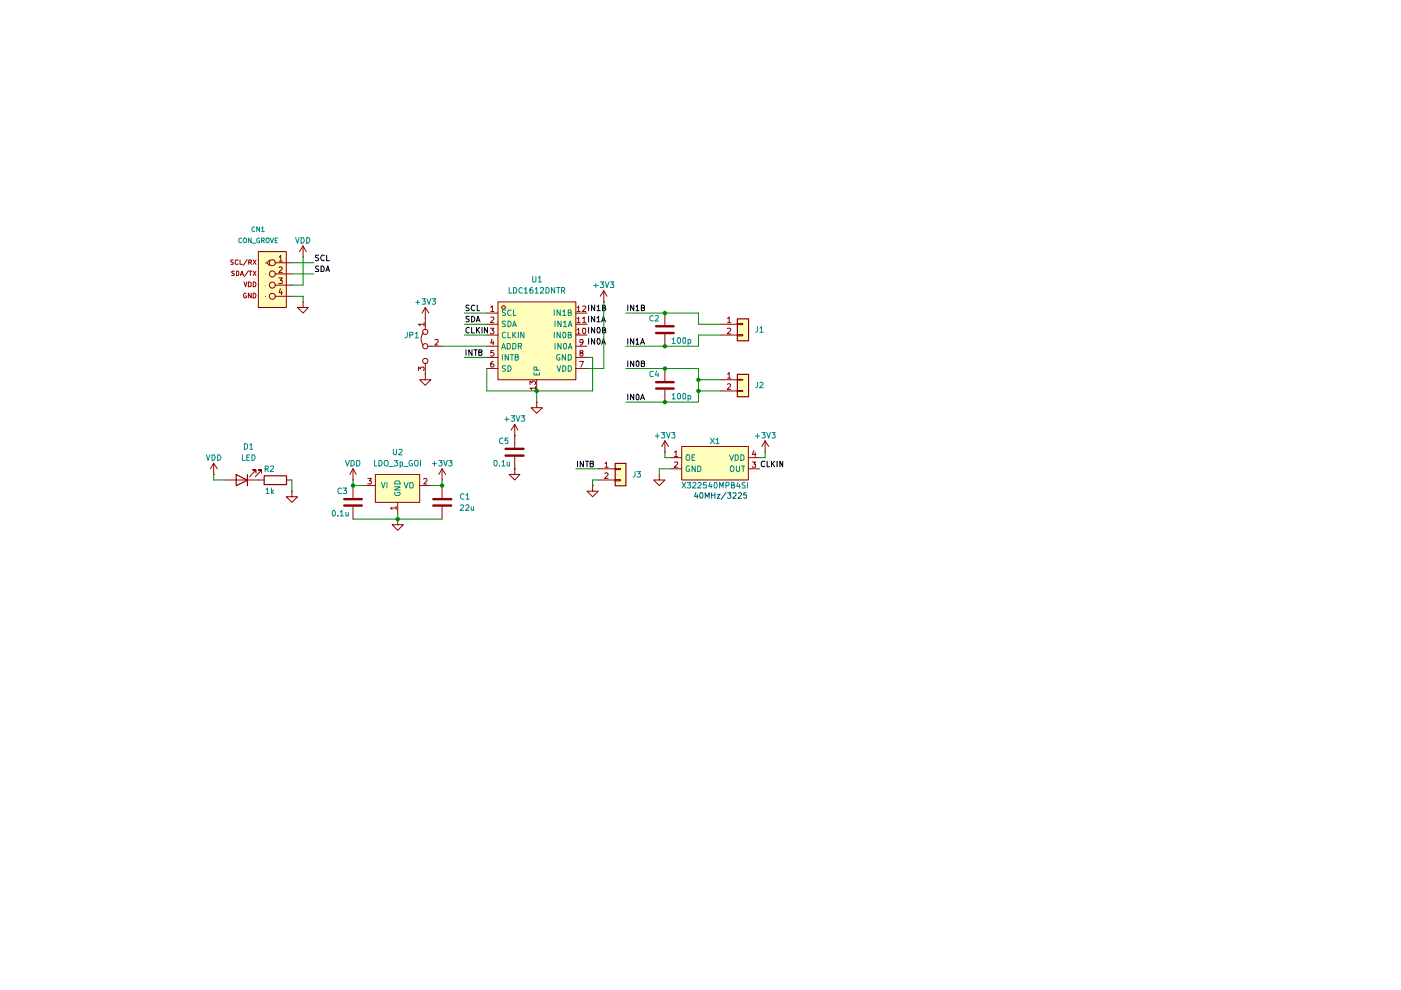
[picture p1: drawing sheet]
<svg xmlns="http://www.w3.org/2000/svg" width="297mm" height="210mm" viewBox="0 0 297 210" stroke-linecap="round" stroke-linejoin="round" font-family="sans-serif">
<g fill="#ffb">
<path d="M144.6 94.7h14.1v7.1h-14.1z"/>
<path d="M130.4 98.3h2.3v4.7h-2.3z"/>
<path d="M156.3 79.4h2.4v4.7h-2.4z"/>
<path d="M156.3 67.6h2.4v4.7h-2.4z"/>
<path d="M79.6 100.6h9.4v6h-9.4z"/>
<path d="M105.6 64.1h16.5v16.5h-16.5z"/>
<path d="M54.8 53.4h5.9v11.8h-5.9z"/>
</g>
<g fill="none" stroke="#000" stroke-width=".21">
<path d="M67.6 56.5h-.6v.4l.5 .2 .1 .3-.1 .2h-.6M67.6 54.1h-.6v.5l.5 .2 .1 .2-.3 .3-.4-.1M68.1 56.4a.66 .66 0 0 1 .6 .4 .66 .66 0 0 1-.2 .8h-.4zM68.7 54.2l-.5-.1a.67 .67 0 0 0-.2 .7 .67 .67 0 0 0 .5 .5l.2-.2M69.1 57.6l.4-1.2 .3 1.2M69.2 57.2h.6M69.3 54.1v1.2h.5M98.8 74.2v1.2M99.5 67.1h-.7v.4l.7 .4-.3 .3h-.4M99.5 64.8h-.7v.3l.7 .4-.3 .4-.4-.1M99.5 69.5a.45 .45 0 0 0-.7 .2v.7a.45 .45 0 0 0 .7 .1M100 67.1a.6 .6 0 0 1 .7 .5 .6 .6 0 0 1-.7 .6z"/>
<path d="M100 69.4v1.2h.6M100.1 74.2v1.2l-.7-1.2v1.2M100.5 74.2h.7M100.7 64.8l-.3-.1a.6 .6 0 0 0-.5 .6 .6 .6 0 0 0 .5 .6l.3-.1M100.8 74.2v1.2M101 68.2l.3-1.1 .5 1.1M101 69.4v1.2M101.1 67.9h.6M101.2 64.7v1.2h.5M101.2 69.9l.5 .7M101.5 74.7h.5l.2-.4-.2-.1h-.5v1.2h.5l.2-.2v-.4l-.3-.1M101.7 69.4l-.7 .7"/>
<path d="M102.2 69.4v1.2M103.4 69.4v1.2l-.7-1.2v1.2M124.8 64.7v1.2M124.8 67.1v1.1M124.8 69.4v1.2M124.8 71.8v1.2M126.1 64.7v1.2l-.7-1.2v1.2M126.1 71.8v1.2l-.7-1.2v1.2M126.1 67.1v1.1l-.7-1.1v1.1M126.1 69.4v1.2l-.7-1.2v1.2M126.6 65l.3-.3v1.2M126.6 67.4l.3-.3v1.1"/>
<path d="M126.6 65.9h.7M126.6 68.2h.7M126.7 71.9v-.1a.59 .59 0 0 1 .6 .4 .59 .59 0 0 1-.1 .6l-.2 .2-.3-.2zM126.7 69.5l.3-.1a.78 .78 0 0 1 0 1.2l-.3-.1zM127.6 73l.3-1.2 .5 1.2M127.6 68.2l.3-1.1 .5 1.1M127.7 72.6h.6M127.7 67.9h.6M127.8 65.3l.5-.1v-.4l-.5-.1v1.2h.4l.2-.5-.3-.1M127.8 70l.5-.1v-.4l-.5-.1v1.2h.4l.2-.4-.3-.2M133.1 64.7v1.2M133.1 71.8v1.2"/>
<path d="M133.1 76.5v1.2M134.4 76.5v1.2l-.7-1.2v1.2M134.4 71.8v1.2l-.7-1.2v1.2M134.4 64.7v1.2l-.7-1.2v1.2M134.9 76.7l.1-.2 .5 .2v.8l-.3 .2-.3-.2zM134.9 72.1l.2-.3v1.2M134.9 65l.2-.3v1.2M134.9 73h.6M134.9 65.9h.6M135.8 73l.4-1.2 .5 1.2M136 77h.5l.2-.3-.2-.2h-.5v1.2h.5l.2-.1v-.4l-.3-.2M136 65.3h.4l.3-.3-.1-.2-.6-.1v1.2h.5l.2-.1v-.4l-.3-.1"/>
<path d="M136 72.6h.5M122.4 97.8v1.2M123.7 97.8v1.2l-.7-1.2v1.2M124.1 97.8h.7M124.5 97.8v1.2M125.1 98.3h.5l.2-.3-.2-.2h-.5v1.2h.5l.2-.2v-.3l-.2-.2M133.1 83.6v1.2M134.4 83.6v1.2l-.7-1.2v1.2M135.1 83.6l.4 .2v.8l-.2 .2-.4-.2v-.8zM135.8 84.8l.4-1.2 .5 1.2M136 84.4h.5M162.1 97.9l-.5-.1a.67 .67 0 0 0-.2 .7 .67 .67 0 0 0 .5 .5l.2-.2"/>
<path d="M162.6 97.8v1.2h.6M163.6 97.8v1.2M163.7 98.3l.6 .7M164.3 97.8l-.7 .7M164.8 97.8v1.2M165.9 97.8v1.2l-.5-1.2v1.2"/>
</g>
<g fill="none" stroke="#910000" stroke-width=".21">
<path d="M49.4 55.1l-.5 .1 .1 .3 .4 .2v.3h-.5M49.7 57.5h-.5a.36 .36 0 0 0 0 .4 .36 .36 0 0 0 .4 .1v.4h-.5M50.1 57.5h.4l.1 .2v.5l-.1 .2h-.4zM50.5 55.2l-.5-.1-.1 .2v.6l.1 .1h.5M50.9 55.1v.9h.5M51 58.4l.3-.9 .3 .9M51.1 58.2h.4M51.7 59.8l.4 1 .2-1M52.4 55l-.8 1.3M52.7 59.8l.6 .2v.5l-.2 .3h-.4zM52.7 57.4l-.9 1.3M52.7 55.6l.6-.1v-.4h-.6v.9"/>
<path d="M52.8 57.5h.6M53 55.6l.3 .4M53.1 57.5v.9M53.7 59.8a.59 .59 0 0 1 .5 .3 .59 .59 0 0 1-.1 .7h-.4zM53.7 55.1l.6 .9M53.7 57.5l.6 .9M54.3 55.1l-.6 .9M54.3 57.5l-.6 .9M54.8 53.3h5.9v11.9h-5.9zM57.1 55.1l-.5 .6 .5 .6M58.3 55.7h3.6M58.3 58.1h3.6"/>
<path d="M59.1 58.9h.8l-.5 .5 .5 .2v.3l-.2 .2-.6-.1M59.2 54.5l.3-.3v1.2M59.2 56.7l.4-.1 .3 .3-.8 .8h.8M59.2 55.4h.7M64.3 54.5h.1M64.3 52.2l-.8 1.1M64.3 52.2l.6 1.1M64.3 52.2v2.3M52.2 62.2l-.3-.1-.3 .3v.5l.2 .3 .4-.1v-.4h-.1M53.3 62.1v1.1l-.6-1.1v1.1M53.7 62.1a.59 .59 0 0 1 .5 .4 .59 .59 0 0 1-.1 .7h-.4zM58.3 60.5h3.6"/>
<path d="M58.3 62.8h3.6M59.4 61.2l-.2 .9h.7M59.7 61.7v.8M64.3 64v1.2h1.1l-1.1 1.2-1.2-1.2h1.2M64.3 64h.1M88.7 78.6v-.8l.5 .4v-.3h.6l.1 .5-.2 .2M89.7 70.6a2.08 2.08 0 0 0 0 2.6M89.9 68.7h-1.2l.4 .4M89.9 68.4v.7M90.2 79.3v1.2h1.2l-1.2 1.2-1.2-1.2h1.2M90.2 79.3h.1M90.2 67.6h.1"/>
<path d="M90.2 65.2v4.7M90.2 77v2.3M90.2 65.2l-.7 1.2M90.2 65.2l.7 1.2M90.7 73.4h3M92.2 72.1h.7v.4l-.7 .7h.7M103.2 68.7h2.4M103.2 71h2.4M103.2 66.4h2.4M103.2 73.4h2.4M103.2 75.8h2.4M103.2 78.1h2.4"/>
<path d="M104 69.6h.7l-.4 .4 .3 .1 .1 .4-.2 .3h-.4l-.1-.2M104.1 65.2l.3-.3v1.1M104.1 67.3l.4-.1 .2 .4-.7 .8h.7M104.1 66h.6M104.3 71.9l-.2 .8h.6M104.6 76.6l-.4 .1-.1 .3v.7l.5 .1 .1-.2v-.3l-.1-.2h-.5v.2M104.6 72.3v.9M104.6 74.3h-.5v.5h.5l.1 .5-.2 .2-.4-.1M105.6 64h16.5v16.5h-16.5zM122.1 68.7h2.4M122.1 71h2.4M122.1 66.4h2.4"/>
<path d="M122.1 73.4h2.4M122.1 75.8h2.4M122.1 78.1h2.4M122.3 65.2l.4-.3v1.1M122.3 67.6l.4-.4v1.2M122.3 69.9l.4-.3v1.2M122.3 68.4h.7M122.3 66h.7M122.3 70.8h.7M122.9 76.6h.8l-.5 1.2M123.2 74.8l-.3-.2 .1-.3h.5v.5h-.5l-.1 .2v.3l.3 .2 .4-.2-.1-.5h-.1M123.5 64.9h.5l.2 .3-.8 .8h.8"/>
<path d="M123.5 67.6l.4-.4v1.2M123.5 69.8l.2-.2a.6 .6 0 0 1 .6 .4 .6 .6 0 0 1-.3 .7l-.2 .1-.3-.3zM123.5 68.4h.7M123.6 72.5l-.1 .1h-.5l-.1-.1 .1-.5 .5 .1a.85 .85 0 0 1-.2 1.1h-.3M128 64h.1M128 61.6l-.7 1.2M128 61.6l.7 1.2M128 61.6v2.4M141 66.4v2.5M141 70.9v2.5M141 78.1v2.7M152.8 68.7h3.5"/>
<path d="M152.8 71h3.5M154.3 79.3l.3-.3v1.2M154.3 67.6l.3-.4v1.2M154.3 69.7l.5-.1 .1 .3-.7 .9h.7M154.3 68.4h.6M156.3 68.6h1.2v.2h-1.2zM156.3 71h1.2v.2h-1.2zM45.3 98.2l-.7 1.2M45.3 98.2l.8 1.2M45.3 98.2v2.4M74.8 99.4l-.6 1.2M74.8 99.4l.7 1.2"/>
<path d="M74.8 99.4v2.4M93.7 99.4l-.7 1.2M93.7 99.4l.8 1.2M93.7 99.4v2.4M109.1 92.4h.1M109.1 99.4v1.2h1.1l-1.1 1.2-1.2-1.2h1.2M109.1 99.4h.1M109.1 90v4.9M109.1 96.9v2.5M109.1 90l-.7 1.2M109.1 90l.7 1.2M112.4 81.5v-.7l.4 .4 .1-.3 .4-.1 .2 .2v.4l-.1 .1"/>
<path d="M113.5 82.3h-1.1l.3 .3M113.5 82v.6M113.8 85.3v1.1h1.2l-1.2 1.2-1.2-1.2h1.2M113.8 85.3h.1M113.8 80.5v2.4M126.8 99.4h3.6M128.3 98.3l.3-.3v1.1M128.3 99.1h.6M130.4 99.3h1.2v.3h-1.2zM141 95.8h.1M141 93.5l-.7 1.2M141 93.5l.7 1.2"/>
<path d="M141 82.6v2.7M141 93.5v2.3M142.2 97h2.3M142.2 99.4h2.3M143 95.9l.3-.3v1.2M143 98h.6l.1 .3-.8 .8h.8M143 96.8h.7M144.5 94.7h14.2v7.1h-14.2zM152.8 80.5h3.5M152.8 82.9h3.5M154.3 81.5l.4-.1 .2 .3-.7 .8h.7M154.3 80.2h.6"/>
<path d="M156.3 80.4h1.2v.2h-1.2zM156.3 82.8h1.2v.2h-1.2zM158.7 97h2.3M158.7 99.4h2.3M159.5 98h.7l-.3 .4 .3 .1v.5h-.7M159.9 95.5l-.4 .9h.8M160.1 95.9v.9M162.2 95.8h.1M162.2 93.5l-.7 1.2M162.2 93.5l.8 1.2M162.2 93.5v2.3M45.3 100.6h.1"/>
<path d="M47.7 101.8h8.3M54.3 100.3v-.6h-.7h.7l-1.4 1.4M55.5 100.3v-.6h-.7h.7l-1.4 1.4M60.7 101.8h1.2M61.9 104.1v1.2h1.2l-1.2 1.2-1.2-1.2h1.2M61.9 104.1h.1M74.8 101.8h.1M74.8 103v2.6M74.8 107.4v2.7M77.2 103h2.4M78 101.4h.7l-.4 .5h.4v.7l-.7-.1M79.6 100.6h9.4v5.9h-9.4z"/>
<path d="M84 107.7h-1.2l.3 .3M84 107.4v.6M84.3 110.1v1.2h1.2l-1.2 1.1-1.2-1.1h1.2M84.3 110.1h.1M84.3 106.5v2.4M89 103h2.4M89.8 101.6l.2-.2h.3l.2 .2v.3l-.7 .7h.7M93.7 101.8h.1M93.7 103v2.6M93.7 107.4v2.7M125.6 103v1.1h1.2l-1.2 1.2-1.1-1.2h1.1M125.6 103h.1"/>
<path d="M126.8 101.8h3.6M128.3 100.4l.4-.2 .2 .4-.7 .8h.7M130.4 101.7h1.2v.2h-1.2zM139.8 100.6v1.2h1.2l-1.2 1.2-1.2-1.2h1.2M139.8 100.6h.1"/>
<circle cx="57.7" cy="58.1" r=".64"/>
<circle cx="57.7" cy="55.7" r=".64"/>
<circle cx="57.7" cy="60.5" r=".64"/>
<circle cx="57.7" cy="62.8" r=".64"/>
<circle cx="90.2" cy="76.5" r=".55"/>
<circle cx="90.2" cy="70.4" r=".55"/>
<circle cx="90.2" cy="73.4" r=".55"/>
<circle cx="106.8" cy="65.2" r=".38"/>
</g>
<g fill="none" stroke="#008785" stroke-width=".21">
<path d="M56.3 55.8h.1M56.3 58.1h.1M56.3 60.5h.1M56.3 62.9h.1M106.3 74l.5-1.2 .4 1.2M106.5 73.7h.5M106.5 75.2v1.2M107.2 65.8h-.7v.3l.7 .4-.3 .4-.4-.1M107.2 68.2h-.7v.3l.7 .4-.3 .4-.4-.1M107.2 70.5a.45 .45 0 0 0-.7 .2v.7a.45 .45 0 0 0 .7 .1M107.2 77.6h-.7v.4l.7 .4-.3 .3h-.4M107.5 72.8h.5l.2 .3v.6l-.3 .3h-.4z"/>
<path d="M107.7 68.1a.6 .6 0 0 1 .7 .6 .6 .6 0 0 1-.7 .6zM107.7 70.4v1.2h.6M107.7 77.6h.4a.66 .66 0 0 1 .3 .7 .66 .66 0 0 1-.7 .4zM107.8 75.2v1.2l-.7-1.2v1.2M108.2 75.2h.7M108.4 65.8l-.3-.1a.6 .6 0 0 0-.5 .6 .6 .6 0 0 0 .5 .6l.3-.1M108.5 75.2v1.2M108.7 69.3l.4-1.2 .4 1.2M108.7 72.8h.5l.2 .3v.6l-.3 .3h-.4zM108.7 70.4v1.2M108.8 68.9h.6M108.9 65.7v1.2h.5"/>
<path d="M108.9 71l.5 .6M109.2 75.7h.5l.2-.3-.2-.2h-.5v1.2h.5l.2-.2v-.3l-.3-.2M109.4 70.4l-.7 .7M109.9 73.4l.7-.1v-.4l-.7-.1v1.2M109.9 70.4v1.2M110.2 73.4l.4 .6M111.1 70.4v1.2l-.7-1.2v1.2M113.2 79v.5h1.2v-.5M113.7 79.2v.3M113.8 78.5l-.1-.7h-.4l-.1 .7h1.2M117.5 65.7v1.2M117.5 70.4v1.2"/>
<path d="M117.7 68.1v1.2M117.7 72.8v1.2M118.1 77.6l.4 1.1 .4-1.1M118.7 75.2h-.5l-.2 .2v.6l.2 .3h.5v-.4h-.2M118.8 65.7v1.2l-.7-1.2v1.2M118.8 70.4v1.2l-.7-1.2v1.2M119 68.1v1.2l-.7-1.2v1.2M119 72.8v1.2l-.7-1.2v1.2M119.3 66l.3-.3v1.2M119.3 77.6h.4a.66 .66 0 0 1 .3 .7 .66 .66 0 0 1-.7 .4zM119.3 66.9h.7M119.4 70.5l.3-.1a.78 .78 0 0 1 0 1.2l-.3-.1z"/>
<path d="M119.5 68.4l.3-.3v1.2M119.5 69.3h.6M119.5 72.9l.1-.1a.59 .59 0 0 1 .6 .4 .59 .59 0 0 1-.1 .6l-.2 .2-.4-.2zM119.9 75.2v1.2l-.7-1.2v1.2M120.5 66.3h.4l.2-.2v-.3l-.2-.1h-.4v1.2l.6-.1 .1-.3-.3-.2M120.5 69.3l.4-1.2 .3 1.2M120.5 71h.4l.2-.1v-.4l-.2-.1h-.4v1.2l.6-.1 .1-.3-.3-.2M120.5 74l.4-1.2 .3 1.2M120.5 75.2h.4a.66 .66 0 0 1 .2 .7 .66 .66 0 0 1-.6 .5zM120.5 77.6h.4a.66 .66 0 0 1 .2 .7 .66 .66 0 0 1-.6 .4zM120.6 68.9h.6M120.6 73.7h.6"/>
<path d="M145.6 96.4h.4l.2 .2v.9l-.5 .1a.86 .86 0 0 1-.1-1.2zM146.1 98.8h-.4a.67 .67 0 0 0-.2 .7 .67 .67 0 0 0 .5 .5l.2-.2v-.3h-.2M146.7 96.9h.5M147.3 96.4h-.6v1.2h.6M147.4 98.8v1.2l-.7-1.2v1.2M147.9 98.8h.5l.2 .3v.6l-.3 .3h-.4zM154.7 96.4l.4 1.2 .4-1.2M154.9 99l.1-.2h.4a.86 .86 0 0 1 0 1.2l-.5-.2zM155.9 96.4h.5l.1 .3v.6l-.3 .3h-.3zM156.1 98.8v.9l.3 .3 .4-.3v-.9M157.1 96.4h.5l.1 .3v.6l-.3 .3h-.3zM157.2 98.8h.7"/>
<path d="M157.6 98.8v1.2M80.9 102.3l.4 1.2 .3-1.2M82 102.3v1.2M83.7 103.2h1.1l-1.1 .7h1.1M83.7 104.4a.45 .45 0 0 0 .2 .7h.7a.45 .45 0 0 0 .2-.7h-.5v.2M83.8 102h.9l.1 .6h-1.1zM85.7 102.3l.4 1.2 .4-1.2M86.9 102.4l.5-.1a.86 .86 0 0 1 .1 1.2h-.5l-.1-.2z"/>
</g>
<path d="M156.3 79.4h2.4v4.7h-2.4zM156.3 67.6h2.4v4.7h-2.4zM130.4 98.3h2.3v4.7h-2.3zM50.1 100.6l2.4 1.2-2.4 1.2zM52.5 100.6v2.4M56 100.9h4.7v1.8h-4.7z" fill="none" stroke="#910000" stroke-width=".25"/>
<path d="M139.1 69.2h3.7M139.1 70.6h3.7M107.2 95.2h3.8M107.2 96.6h3.8M139.1 81h3.7M139.1 82.4h3.7M73 105.8h3.7M73 107.2h3.7M91.9 105.8h3.8M91.9 107.2h3.8" fill="none" stroke="#910000" stroke-width=".51"/>
<g fill="none" stroke="#008700" stroke-width=".21">
<path d="M61.9 58.1h4.6M61.9 55.7h4.6M64.3 54.5v6h-2.4M61.9 62.8h2.4v1.2M93.7 73.4h9.5M98.5 75.8h4.7M98.5 71h4.7M98.5 68.7h4.7M98.5 66.4h4.7M124.5 75.8h1.1v7.1h-22.4v-4.8M128 64v14.1h-3.5M132.7 78.1h15.4v7.2h-15.4"/>
<path d="M132.7 66.4h15.4v2.3h4.7M152.8 71h-4.7v2.4h-15.4M113.8 82.9v2.4M122.1 99.4h4.7M141 95.8v1.2h1.2M142.2 99.4h-2.4v1.2M148.1 80.5h4.7M148.1 82.9h4.7M162.2 95.8v1.2h-1.2M45.3 100.6v1.2h2.4M61.9 101.8v2.3M74.8 101.8v1.2h2.4"/>
<path d="M74.8 110.1h18.9M84.3 108.9v1.2M93.7 101.8v1.2h-2.3M126.8 101.8h-1.2v1.2"/>
</g>
<g fill="none" stroke="#0000ca" stroke-width=".21">
<path d="M147.6 104.4l-.4 .8h.8M147.8 104.8v.9M148.5 104.5h.3l.2 .1v.8l-.2 .3a.71 .71 0 0 1-.3-1.2zM149.5 105.7v-1.2l.4 .8 .5-.8v1.2M150.9 104.5v1.2M150.9 105h.7M151.6 104.5v1.2M152.1 104.8h.6l-.6 .9h.6M153.9 104.4l-1 1.5M154.3 104.5h.6l-.3 .4 .3 .1v.5l-.1 .2h-.4l-.1-.2M155.4 104.6h.6v.4l-.6 .7h.6M156.5 104.6l.6-.1 .1 .3-.7 .9h.7"/>
<path d="M158.2 104.5h-.5l-.1 .5h.6v.6l-.4 .1-.2-.2"/>
</g>
<g fill="#008700">
<circle cx="148.1" cy="80.5" r=".47"/>
<circle cx="148.1" cy="82.9" r=".47"/>
<circle cx="141" cy="85.3" r=".47"/>
<circle cx="93.7" cy="103" r=".47"/>
<circle cx="113.8" cy="82.9" r=".47"/>
<circle cx="84.3" cy="110.1" r=".47"/>
<circle cx="74.8" cy="103" r=".47"/>
<circle cx="141" cy="66.4" r=".47"/>
<circle cx="141" cy="73.4" r=".47"/>
<circle cx="141" cy="78.1" r=".47"/>
</g>
<g fill="none" stroke="#008785" stroke-width=".21">
<path d="M51.2 50.5h-.2l-.4 .2v.5l.4 .3 .2-.1M51.8 50.5l.4 .1v.7l-.4 .2a.6 .6 0 0 1 0-1zM53.3 50.5v1l-.6-1v1M53.5 51.6h.8M54 48.2l-.2-.1-.4 .2v.6l.4 .2 .2-.1M55 50.5h-.2l-.4 .2v.5l.4 .3 .2-.1v-.3h-.1M55 48.1v1l-.6-1v1M55.5 51h.5v-.4l-.1-.1h-.4v1M55.5 48.3l.2-.2v1M55.5 49.1h.5M55.7 51l.3 .5M56.6 50.5l.5 .1v.7l-.5 .2a.6 .6 0 0 1 0-1z"/>
<path d="M57.3 50.5l.4 1 .3-1M58.3 51h.4M58.8 50.5h-.5v1h.5M62.7 50.4l.4 1.2 .3-1.2M63.8 50.4h.5a.66 .66 0 0 1 .2 .7 .66 .66 0 0 1-.7 .5zM65 50.4h.4a.66 .66 0 0 1 .3 .7 .66 .66 0 0 1-.7 .5zM112.9 58.6l.1 1.2h.5l.1-.2v-1M114.1 58.9l.4-.3v1.2M114.1 59.8h.7M127.3 59.8h.7l-.4 .5 .4 .2v.3l-.2 .2-.5-.1M128.4 59.8l.3 1.2 .4-1.2M129.4 59.8h.7l-.4 .5h.3l.1 .2-.1 .5-.6-.1"/>
<path d="M86.4 70.4v.9l-.2 .2-.3 .1M86.9 71h.6v-.5l-.6-.1v1.2M88.1 70.8l.3-.4v1.2M88.1 71.6h.6M88.1 64.1h.9M88.6 63.7v.8M89.5 63.3h.7l-.4 .5 .4 .1v.5h-.7M90.5 63.3l.4 1.2 .5-1.2M91.6 63.3h.8l-.5 .5 .5 .2-.1 .4h-.7M107.9 61v1.1h.6M108.9 61h.3l.4 .3v.6l-.2 .2h-.5zM110.7 61.1l-.2-.1a.67 .67 0 0 0-.5 .5 .67 .67 0 0 0 .2 .6h.5"/>
<path d="M111.2 61.3h.1l.2-.3v1.1M111.2 62.1h.6M112.9 61h-.4l-.1 .3v.8h.5l.1-.1v-.4l-.1-.1h-.5v.1M113.5 61.3l.3-.3v1.1M113.5 62.1h.6M114.6 61.1l.1-.1h.4l.1 .1v.4l-.6 .6h.6M115.7 61h.4l.3 .3v.6l-.2 .2h-.5zM117.6 61v1.1l-.7-1.1v1.1M118 61h.7M118.4 61v1.1M119 61.6h.5l.2-.1v-.4l-.2-.1h-.5v1.1M119.4 61.6l.3 .5"/>
<path d="M125.9 60.5h.9M126.3 60.1v.9M138.5 67l-.2-.1a.6 .6 0 0 0-.6 .6 .6 .6 0 0 0 .6 .6l.2-.1M138.5 78.8l-.5-.1-.2 .5 .2 .6h.5M138.9 67l.5-.1 .2 .3-.7 .9h.7M139.2 78.7l-.3 .8h.8M139.5 79.1v.7M142.5 72l.3-.4v1.2M142.5 72.8h.7M143.8 71.6h.3l.2 .2v.8l-.3 .2a.71 .71 0 0 1-.2-1.2zM144.8 71.8l.1-.2h.4l.1 .2v.8l-.3 .2-.3-.2zM145.9 72.1l.3-.1 .3 .2-.1 .5h-.5"/>
<path d="M145.9 72v1.2M160.6 69.3v.8l-.4 .3M161.1 69.6l.4-.3v1.1M161.1 70.4h.7M43.8 96.4l.3 1.2 .4-1.2M45 96.4h.4a.66 .66 0 0 1 .2 .8 .66 .66 0 0 1-.6 .4zM46.1 96.4h.5a.66 .66 0 0 1 .2 .8 .66 .66 0 0 1-.7 .4zM51.4 96.4v1.2h.6M51.8 94.1h.4l.3 .2v.6l-.3 .3h-.4zM52.3 96.9h.4M52.9 96.4h-.6v1.2h.6M53 94.4l.3-.3v1.1"/>
<path d="M53 95.2h.6M53.4 96.4h.4a.66 .66 0 0 1 .3 .8 .66 .66 0 0 1-.7 .4zM56.2 99.4l.6-.1 .1-.3-.2-.2h-.5v1.2M56.5 99.4l.4 .6M57.3 98.9l.6-.1 .1 .3-.8 .9h.8M73.2 97.6l.5 1.2 .4-1.2M74.4 97.6h.5l.2 .3v.6l-.3 .3h-.4zM75.6 97.6h.5l.2 .3v.6l-.4 .3h-.3zM79.4 97.6v1.2h.5M80.3 97.6h.5a.66 .66 0 0 1 .2 .8 .66 .66 0 0 1-.7 .4zM81.6 97.6h.5a.77 .77 0 0 1-.1 1.2l-.4-.1a.87 .87 0 0 1 0-1.1zM82.5 98.9h.9"/>
<path d="M83.4 95.2v1l.3 .2 .4-.2v-1M83.6 97.6h.7l-.4 .4 .3 .1 .1 .5-.2 .2h-.4l-.1-.2M84.6 95.3l.6-.1 .1 .4-.8 .8h.8M84.8 98h.4l.1 .1v.5l-.1 .2-.4-.1M84.8 98v1.1M85.6 98.9h.9M87.4 97.6h-.4a.67 .67 0 0 0-.3 .7 .67 .67 0 0 0 .5 .5l.3-.2v-.3h-.3M88.1 97.6h.4l.1 .2v.8l-.5 .2a.86 .86 0 0 1 0-1.2zM89.2 97.6v1.2M91.7 98.3h.8M92.1 97.9v.9M93 97.6h.7l-.3 .4 .3 .1v.5l-.1 .2h-.4l-.2-.2"/>
<path d="M94.1 97.6l.4 1.2 .3-1.2M95.2 97.6h.6l-.3 .4 .3 .1v.5l-.1 .2h-.4l-.1-.2M104.7 97.8l.2-.2a.6 .6 0 0 1 .6 .4 .6 .6 0 0 1-.3 .7l-.2 .1-.3-.2zM105.9 98.6v.2M106.4 98l.4-.4v1.2M106.4 98.8h.7M106.6 93a.45 .45 0 0 0-.7 .1v.7a.45 .45 0 0 0 .7 .2M107 88.9h.9M107.4 88.4v.9M107.5 98v.6l.2 .2 .3-.2M107.7 92.9h-.6v.6l.2-.2 .4 .2v.5h-.6M108 98v.8"/>
<path d="M108.4 88.1h.7l-.4 .5 .4 .2v.4h-.7M109.5 88.1l.3 1.2 .4-1.2M110.5 88.1h.8l-.5 .5 .5 .2-.1 .4h-.7M134.6 100v.8l-.4 .4M135 100h.8l-.4 .4 .3 .1v.6l-.5 .1-.2-.2M138.9 92.5h.9M139.4 91.9v1M140.2 91.7h.8l-.5 .4 .5 .3-.1 .4h-.7M141.3 91.7l.4 1.2 .4-1.2M142.4 91.7h.7l-.4 .4 .4 .2v.5h-.7M142.5 83.7l.3-.3v1.2M142.5 84.6h.7"/>
<path d="M143.8 83.5l.2-.1 .3 .3v.7l-.2 .2h-.3l-.2-.4zM145 83.4l.4 .3-.1 .9h-.4l-.1-.2v-.7zM145.9 83.9a.36 .36 0 0 1 .6 .2l-.1 .5h-.5M145.9 83.8v1.2M150.6 92.9l.9 1.2M151.5 92.9l-.9 1.2M151.8 93.2l.3-.3v1.2M151.8 94.1h.7M160.2 92.5h.8M160.6 81v.9l-.2 .3h-.2M160.6 91.9v1M161.1 81.2l.4-.2 .3 .4-.8 .8h.8"/>
<path d="M161.5 91.7h.7l-.3 .4 .3 .2v.5h-.7M162.6 91.7l.4 1.2 .3-1.2M163.7 91.7h.6l-.3 .4 .3 .2v.5h-.6M56.4 103.8l.3-.3v1.1M56.4 104.6h.7M57.6 103.5v1.1M57.7 104.2l.3 .4M58 103.9l-.4 .4M70.7 108.2a.75 .75 0 0 1 .3 1.2h-.4l-.2-.4 .1-.6zM71.6 109.3v.1M72.1 108.5l.4-.3v1.2M72.1 109.4h.7"/>
<path d="M72.4 103.6l-.3-.1a.67 .67 0 0 0-.5 .5 .67 .67 0 0 0 .3 .6h.5M72.7 103.5h.8l-.4 .5h.3v.6h-.7M73.3 108.6l.1 .8 .4-.1M73.8 108.6v.8M97.6 107.2l.4-.2 .3 .4-.8 .8h.8M98.4 104.8l-.3-.2a.67 .67 0 0 0-.5 .6 .67 .67 0 0 0 .3 .6l.5-.1M98.7 107.2l.2-.2h.3l.2 .2v.3l-.7 .7h.7M98.8 105l.3-.4v1.2M98.8 105.8h.7M99.9 107.4l.1 .8 .4-.1M100.4 107.4v.8M144.6 102.3l.8 1.2"/>
<path d="M145.4 102.3l-.8 1.2M145.7 102.3h.8l-.5 .5 .5 .2v.3l-.2 .2-.6-.1M146.9 102.4l.4-.1 .3 .3-.8 .9h.8M148 102.4l.4-.1 .3 .3-.8 .9h.8M149.8 102.3h-.6l-.1 .6 .6-.1 .1 .6h-.7M150.5 102.3l-.2 .8h.7M150.8 102.7v.8M151.6 102.3a.75 .75 0 0 1 .3 1.2h-.3l-.2-.5 .1-.6zM152.6 103.5v-1.2l.4 .8 .3-.8v1.2M153.9 103l.6-.1v-.5l-.6-.1v1.2M155.1 102.9l.5-.1v-.4l-.5-.1v1.2h.5l.2-.4-.4-.2M156.5 102.3l-.3 .8h.8"/>
<path d="M156.8 102.7v.8M158 102.4l-.4-.1-.3 .2 .1 .3 .6 .2v.4l-.7 .1M158.5 102.3v1.2"/>
</g>
</svg>
